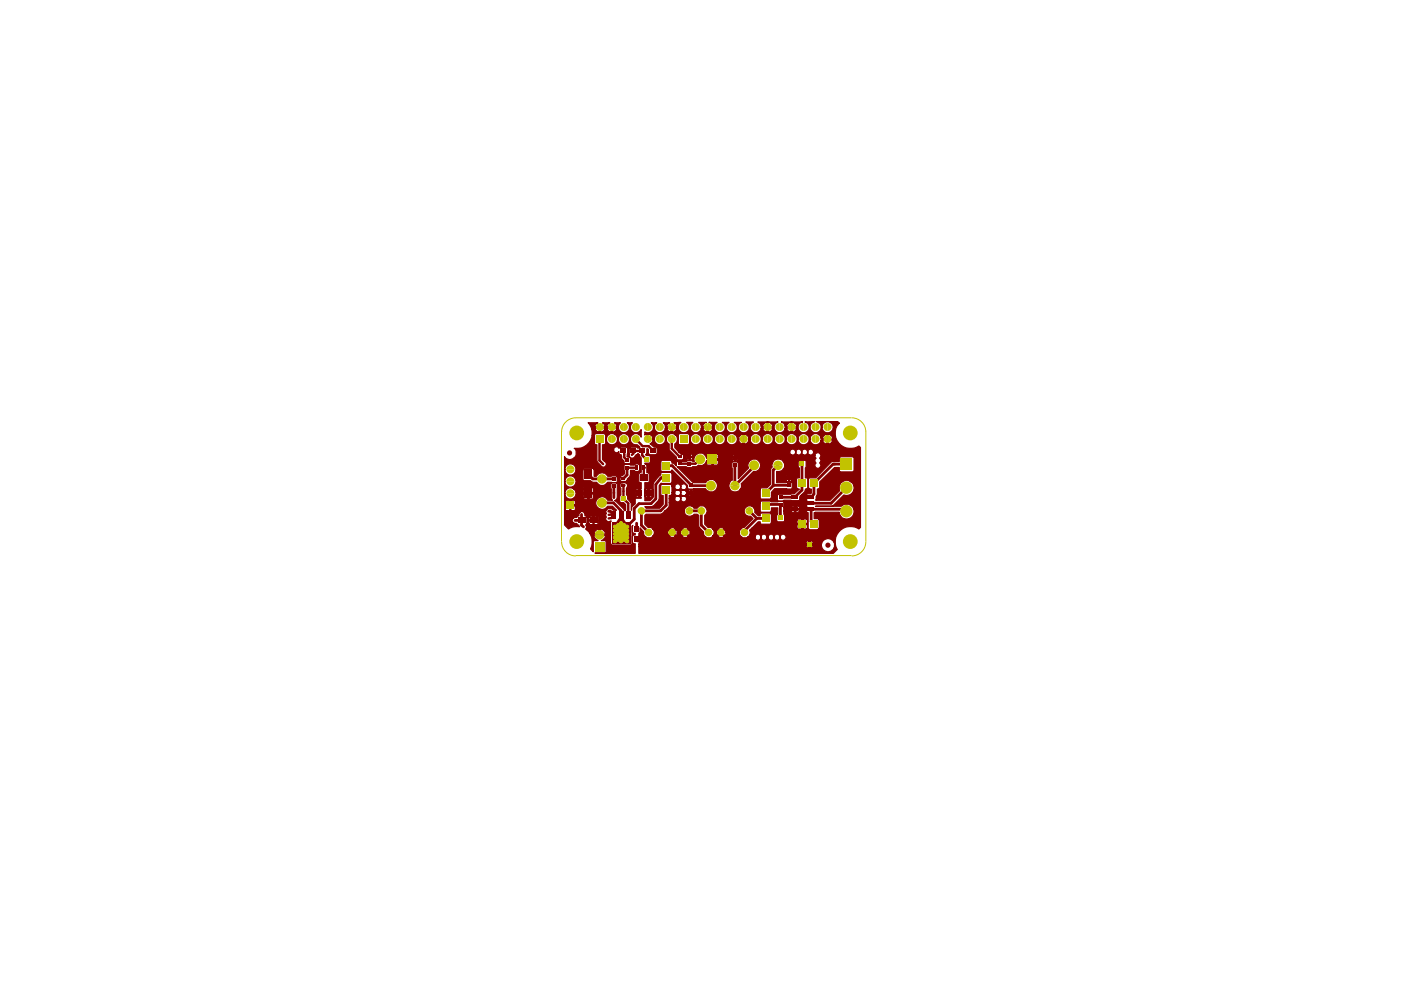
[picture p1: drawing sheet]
<svg xmlns="http://www.w3.org/2000/svg" width="297mm" height="210mm" viewBox="0 0 297 210" stroke-linecap="round" stroke-linejoin="round" font-family="sans-serif">
<path d="M119.1 91.5v23.3M122 88.6h58.5M122.1 88.6a3 3 0 0 0-3 3M180.6 88.6a3 3 0 0 1 3 3M183.6 91.5v23.3M119.1 114.9a3 3 0 0 0 3 3M122 117.8h58.5M183.6 114.9a3 3 0 0 1-3 3" fill="none" stroke="#c2c200" stroke-width=".21"/>
<path d="M134.5 110.1l-2.8 2.8M134.9 114.3l.2 .4M135 110.9l-.1 1.2" fill="none" stroke="#840000" stroke-width=".59"/>
<path d="M130.2 109.2l-.6 .6-.5 .1M131.7 110.4v.5" fill="none" stroke="#840000" stroke-width=".51"/>
<path d="M124.7 89.6h2l-.5 .5v.4h2l-.1-.6-.4-.3h1.6l-.5 .5v.4h2l-.2-.6-.3-.3h1.3l-.3 .3a1.19 1.19 0 0 0 .3 1.6 1.19 1.19 0 0 0 1.6-.2 1.19 1.19 0 0 0-.2-1.7h1.1l-.3 .3a1.22 1.22 0 0 0 .5 1.7 1.22 1.22 0 0 0 1.7-.5v1.6l-.2-.3a1.2 1.2 0 0 0-2.1 .3 1.2 1.2 0 0 0 1.4 1.6l.6 .5-.4 .3-.3-.3-1.5 .1-.1 1.4a.63 .63 0 0 0 .4 .8 .63 .63 0 0 0 .8-.3l.7-.6 .3 .2 .1 .4 .3 .3v3l-.6 .2v.4v1.5l.1 .1h.5v1.4h-.3v1.7h.3v.2h-1.3v1.2l-.7 .6-.1 .8-.1-1.5v-.3l-.7-.6v-.7h1.7l.1 .3h.5v-.8h-.6v.5h-1.7l-.3-.1v-1.1h2v.5h.6v-.6l-.5-.1-.1 .2h-2l.1-.5a.83 .83 0 0 0 0-1l-.8-.1-.6 .3 .1 2.4-.2 .2v1.1l.2 .3h.6l.5 .4-.1 1.3h-.2l-.2-.4-1.8-1.7 .3-.2 .2-.4-.1-3.2-1-.1-.3 .2 .1 3.3 .3 .3h-1.1l-.1-.3a1.35 1.35 0 0 0-2 0 1.35 1.35 0 0 0 .2 2 1.35 1.35 0 0 0 1.9-.5h1.1l.8 .9h-.7l-.3-.4h-.9l-.4 .5 .2 .6-.2 .1 .2 .6-.2 .2a.72 .72 0 0 0 .4 .8 .72 .72 0 0 0 .8-.1l-.2 .1v4.7l.3 .2h4.2l.1-3.9 .2-.2-.1 1.4 .2 .3h.4v.3h-.4l-.2 .3v1.3l.2 .3h.4v2h-8.5l-.1-.1h2.2l.2-.1v-2.3l-.2-.2h-.8l.7-.6 .1-.5h-2.3v.5l.8 .6h-.8l-.2 .2v2.2l-.6-.6a3.3 3.3 0 0 0-.2-3.3l2.1 .2v-1.1h.2v1.1h1l-.1-.5-.5-.6h-.4a1.02 1.02 0 0 0-1.3 .9h-1l-.8-.9 .2-.2v-.5l-.2-.2 .2-.3h.5l.1 .2h.7v-.7h.3v.7h.6l.2-.1v-.6h-1.9v.5h-.5v-1.3h.5v.5h.8v-.7h.3v.7h.8v-.7h-1.7l-.2 .2h-.5v-.2l-.4-.1v-.4a.65 .65 0 0 0-1-.4l-.3 .2v.6l-.3 .1-.1 .2-.7 .1-.3 .3 .2 .7 .2 .2h.6l.2 .3h.2l.1 .4h-1.4l-.9 .5-.8-.9v-3.3l.3 .3h.7l.1-1h.3v.9l.8 .1 .1-1h-2l-.1 .7h-.2v-1.7h.2v.7h.9v-.8h.3v.8h.9v-.8l-2-.1-.3 .2v-1.7a1.23 1.23 0 0 0 1.9 1h2.1l.1 .2h.8v-1.1h.3v1.1h.8l.1-1.1h-2l-.1 .9h-2.1l.2-.1a1.19 1.19 0 0 0-.2-1.9h2.1v.9h.9v-1.1h.3v1.1h.9l-.1-1.1h-1.9l-.1 .2-2.3-.1a1.23 1.23 0 0 0-1.7 1.1l.1-2.5a1.16 1.16 0 0 0 1.6 1.1 1.16 1.16 0 0 0 .4-1.9 1.16 1.16 0 0 0-1.9 .4l-.2 .4v-2.6a1.23 1.23 0 0 0 1.2 1.3 1.23 1.23 0 0 0 1.3-1.2h1.4l.1 2.3h1.5l.4 .4h.9l.4 .4a1.3 1.3 0 0 0 1.9-.4h1.9l.2-.1v-1h.6v.6l.2 .3h1l.3-.2v-.3a1.8 1.8 0 0 0 .7-1.9h.8l.2 .3h.7l.2-.3-.1-1.3h-.7l-.3 .2-2-.2-.2 .2 .1 1.9-.5 .4h-.3l-.1 .3h-.6l-.1-.3-2 .1v-.2a1.31 1.31 0 0 0-2.3 .2h-.5v-1.4l-.2-.3h-2.1l-.1 .3-1.4-.1a1.23 1.23 0 0 0-1.3-1.2 1.23 1.23 0 0 0-1.2 1.2v-2.6a1.38 1.38 0 0 0 2 .2 1.38 1.38 0 0 0 0-2 3.3 3.3 0 0 0 3.8-2.8h.5v1.8l.1 .2h.5v3.5l.8 1a.63 .63 0 0 0 1 0 .63 .63 0 0 0-.2-.9l-.5-.5v-2.1h2.4v.3a.66 .66 0 0 0 1.1 .1l.1 .6 .4 .1 .1 .9 .5 .5v.5l1.3 .1 .1-1.3-.8-.3 .2-.6-.1-1.3-1.5-.1-.3 .2a.62 .62 0 0 0-.7-.2 .62 .62 0 0 0-.4 .5h-2.4v-1h.5l.2-.3v-.9h.2v.3a1.2 1.2 0 0 0 1.3 .9 1.2 1.2 0 0 0 1.1-1.2h.1v.3a1.2 1.2 0 0 0 1.9 .7 1.2 1.2 0 0 0 0-2 1.2 1.2 0 0 0-1.9 .8v.2h-.1a1.19 1.19 0 0 0-1.2-1.2 1.19 1.19 0 0 0-1.2 1.2h-.2v-.9l-.3-.3h-1.8l-.3 .4h-.5v-1.4h.6l.4 .5 .4 .2h.2v-.9h.2v.9l.6-.2 .3-.5h.5l.3 .5 .6 .2v-.9h.3v.9h.2a.88 .88 0 0 0 .7-.9h-2l-.1 .2h-.5v-.2h-2l-.1 .2h-.6z" fill="#840000"/>
<path d="M124.7 89.6h2l-.5 .5v.4h2l-.1-.6-.4-.3h1.6l-.5 .5v.4h2l-.2-.6-.3-.3h1.3l-.3 .3a1.19 1.19 0 0 0 .3 1.6 1.19 1.19 0 0 0 1.6-.2 1.19 1.19 0 0 0-.2-1.7h1.1l-.3 .3a1.22 1.22 0 0 0 .5 1.7 1.22 1.22 0 0 0 1.7-.5v1.6l-.2-.3a1.2 1.2 0 0 0-2.1 .3 1.2 1.2 0 0 0 1.4 1.6l.6 .5-.4 .3-.3-.3-1.5 .1-.1 1.4a.63 .63 0 0 0 .4 .8 .63 .63 0 0 0 .8-.3l.7-.6 .3 .2 .1 .4 .3 .3v3l-.5 .1-.1 .5v1.5l.1 .1h.5v1.4h-.3v1.7h.3v.2h-1.3v1.2l-.7 .6-.1 .8-.1-1.5v-.3l-.7-.6v-.7h1.7l.1 .3h.5v-.8h-.6v.5h-1.7l-.3-.1v-1.1h2v.5h.6v-.6l-.5-.1-.1 .2h-2l.1-.5a.83 .83 0 0 0 0-1l-.8-.1-.6 .3 .1 2.4-.2 .2v1.1l.2 .3h.6l.5 .4-.1 1.3h-.2l-.2-.4-1.8-1.7 .3-.2 .2-.4-.1-3.2-1-.1-.3 .2 .1 3.3 .3 .3h-1.1l-.1-.3a1.35 1.35 0 0 0-2 0 1.35 1.35 0 0 0 .2 2 1.35 1.35 0 0 0 1.9-.5h1.1l.8 .9h-.7l-.3-.4h-.9l-.4 .5 .2 .6-.2 .1 .2 .6-.2 .2a.72 .72 0 0 0 .4 .8 .72 .72 0 0 0 .8-.1l-.2 .1v4.7l.3 .2h4.2l.1-3.9 .2-.2-.1 1.4 .2 .3h.4v.3h-.4l-.2 .3v1.3l.2 .3h.4v2h-8.5l-.1-.1h2.2l.2-.1v-2.3l-.2-.2h-.8l.7-.6 .1-.5h-2.3v.5l.8 .6h-.8l-.2 .2v2.2l-.6-.6a3.3 3.3 0 0 0-.2-3.3l2.1 .2v-1.1h.2v1.1h1l-.1-.5-.5-.6h-.4a1.02 1.02 0 0 0-1.3 .9h-1l-.8-.9 .2-.2v-.5l-.2-.2 .2-.3h.5l.1 .2h.7v-.7h.3v.7h.6l.2-.1v-.6h-1.9v.5h-.5v-1.3h.5v.5h.8v-.7h.3v.7h.8v-.7h-1.7l-.2 .2h-.5v-.2l-.4-.1v-.4a.65 .65 0 0 0-1-.4l-.3 .2v.6l-.3 .1-.1 .2-.7 .1-.3 .3 .1 .6 .3 .3h.6l.2 .3h.2l.1 .4h-1.4l-.9 .5-.8-.9v-3.3l.3 .3h.7l.1-1h.3v.9l.8 .1 .1-1h-2l-.1 .7h-.2v-1.7h.2v.7h.9v-.8h.3v.8h.9v-.8l-2-.1-.3 .2v-1.7a1.23 1.23 0 0 0 1.9 1h2.1l.1 .2h.8v-1.1h.3v1.1h.8l.1-1.1h-2l-.1 .9h-2.1l.2-.1a1.19 1.19 0 0 0-.2-1.9h2.1v.9h.9v-1.1h.3v1.1h.9l-.1-1.1h-1.9l-.1 .2-2.3-.1a1.23 1.23 0 0 0-1.7 1.1l.1-2.5a1.16 1.16 0 0 0 1.6 1.1 1.16 1.16 0 0 0 .4-1.9 1.16 1.16 0 0 0-1.9 .4l-.2 .4v-2.6a1.23 1.23 0 0 0 1.2 1.3 1.23 1.23 0 0 0 1.3-1.2h1.4l.1 2.3h1.5l.4 .4h.9l.4 .4a1.3 1.3 0 0 0 1.9-.4h1.9l.2-.1v-1h.6v.6l.2 .3h1l.3-.2v-.3a1.8 1.8 0 0 0 .7-1.9h.8l.2 .3h.7l.2-.3-.1-1.3h-.7l-.3 .2-2-.2-.2 .2 .1 1.9-.5 .4h-.3l-.1 .3h-.6l-.1-.3-2 .1v-.2a1.31 1.31 0 0 0-2.3 .2h-.5v-1.4l-.2-.3h-2.1l-.1 .3-1.4-.1a1.23 1.23 0 0 0-1.3-1.2 1.23 1.23 0 0 0-1.2 1.2v-2.6a1.38 1.38 0 0 0 2 .2 1.38 1.38 0 0 0 0-2 3.3 3.3 0 0 0 3.8-2.8h.5v1.8l.1 .2h.5v3.5l.8 1a.63 .63 0 0 0 1 0 .63 .63 0 0 0-.2-.9l-.5-.5v-2.1h2.4v.3a.66 .66 0 0 0 1.1 .1l.1 .6 .4 .1 .1 .9 .5 .5v.5l1.3 .1 .1-1.3-.8-.3 .2-.6-.1-1.3-1.5-.1-.3 .2a.62 .62 0 0 0-.7-.2 .62 .62 0 0 0-.4 .5h-2.4v-1h.5l.2-.3v-.9h.2v.3a1.2 1.2 0 0 0 1.3 .9 1.2 1.2 0 0 0 1.1-1.2h.1v.3a1.2 1.2 0 0 0 1.9 .7 1.2 1.2 0 0 0 0-2 1.2 1.2 0 0 0-1.9 .8v.2h-.1a1.19 1.19 0 0 0-1.2-1.2 1.19 1.19 0 0 0-1.2 1.2h-.2v-.9l-.3-.3h-1.8l-.3 .4h-.5v-1.4h.6l.4 .5 .4 .2h.2v-.9h.2v.9l.6-.2 .3-.5h.5l.3 .5 .6 .2v-.9h.3v.9h.2a.88 .88 0 0 0 .7-.9h-2l-.1 .2h-.5v-.2h-2l-.1 .2h-.6z" fill="none" stroke="#840000" stroke-width=".25"/>
<path d="M121.9 110.3h1.4M123.3 109.1v2.3l.4 .3M123.3 110.1l-.3 .3M127.6 106.6h2.5l1.6 1.7v.9M129.1 108.4h.3l.8 .8" fill="none" stroke="#840000" stroke-width=".59"/>
<path d="M129.1 109.2l.9-.1 .2 .1M133.2 106.7v2.5" fill="none" stroke="#840000" stroke-width=".51"/>
<circle cx="123.3" cy="110.1" r=".3" fill="#840000"/>
<path d="M124.7 100.5l1 1h4.5M130.2 103.1v1.4M135.1 114.7h1.1M138 106.8h-2.5l-1 1v2.3M140.1 108.3h-4.1v3.1l1.5 1.5" fill="none" stroke="#840000" stroke-width=".59"/>
<circle cx="124.7" cy="100.5" r=".25" fill="#840000"/>
<path d="M132.9 99.1l2.1 .1M124.7 100.5v.1M132.2 102.9v2.9l1 .9" fill="none" stroke="#840000" stroke-width=".51"/>
<path d="M132.9 99.1v1.6l-.7 .8M130.2 104.5v1M132.4 102.9l-.2 .1" fill="none" stroke="#840000" stroke-width=".59"/>
<circle cx="150.7" cy="103" r=".21" fill="#840000"/>
<path d="M155.8 98.6v4.4l4.1-4.1M146.2 108.3h2.5v3.1l1.5 1.5M146.4 103h4.3" fill="none" stroke="#840000" stroke-width=".59"/>
<path d="M159.9 98.7v.2" fill="none" stroke="#840000" stroke-width=".42"/>
<path d="M148.4 97.4l-1 .9h-1.2" fill="none" stroke="#840000" stroke-width=".51"/>
<path d="M138.1 89.6h1.2l-.2 .1a1.18 1.18 0 0 0 .2 1.9 1.18 1.18 0 0 0 1.7-.7h.4l.3 .5 .6 .2v-.9h.3v.9a.85 .85 0 0 0 .9-.9h-2l-.1 .2h-.4v-.8l-.4-.5h1.4l-.5 .5v.4h2l-.2-.6-.4-.3h1.4a1.17 1.17 0 0 0-.1 1.8 1.17 1.17 0 0 0 1.8-.1 1.17 1.17 0 0 0-.4-1.7h1.3a1.17 1.17 0 0 0-.1 2 1.17 1.17 0 0 0 1.9-.7h.3l.3 .5 .6 .2v-.9h.3v.9a.85 .85 0 0 0 .9-.9h-2l-.1 .2h-.3v-.8l-.6-.5h1.7l-.7 .5v.4h2l-.2-.6-.6-.3h1.7a1.16 1.16 0 0 0-.2 1.8 1.16 1.16 0 0 0 1.8-.1 1.16 1.16 0 0 0-.5-1.7h1.5h-.1a1.16 1.16 0 0 0-.2 1.8 1.16 1.16 0 0 0 1.8-.1 1.16 1.16 0 0 0-.4-1.7h1.5l-.3 .1a1.19 1.19 0 0 0 .1 1.8 1.19 1.19 0 0 0 1.7-.3 1.19 1.19 0 0 0-.6-1.7h1.6l-.1 .1a1.17 1.17 0 0 0-.1 2 1.17 1.17 0 0 0 1.9-.7h.3l.3 .5 .6 .2v-.9h.3v.9a.85 .85 0 0 0 .9-.9h-2l-.1 .2h-.3v-.6h.3l.1 .2h.8v-.9h.3v.9h.9l-.2-.6a1.22 1.22 0 0 0-1.4-.3l-.5 .7h-.3l-.3-.6-.4-.2h4.1a1.2 1.2 0 0 0-.3 2 1.2 1.2 0 0 0 1.9-.6h.4l.3 .5 .6 .2v-.9h.3v.9a.85 .85 0 0 0 .9-.9h-2l-.1 .2h-.4v-.6h.4l.1 .2h.8v-.9h.3v.9h.9l-.2-.6a1.22 1.22 0 0 0-1.4-.3l-.5 .7h-.4l-.2-.6-.5-.2h4.5a1.16 1.16 0 0 0-.7 1.8 1.16 1.16 0 0 0 1.9 0 1.16 1.16 0 0 0-.7-1.8l2-.1a1.21 1.21 0 0 0-1 1.3 1.21 1.21 0 0 0 1.3 1.1 1.21 1.21 0 0 0 1.1-1.2h.2v.2a1.2 1.2 0 0 0 1.9 .8 1.2 1.2 0 0 0 0-2 1.2 1.2 0 0 0-1.9 .7v.3h-.2l-.3-.9-.7-.3h4.5l.3 .3v.1a3.2 3.2 0 0 0 0 4.2 3.2 3.2 0 0 0 4.2 .6l.3 .3v16.9l-.3 .4-.3-.2a3.2 3.2 0 0 0-3.8 .6 3.2 3.2 0 0 0-.5 3.9l-.8 .8h-41.3v-1.4h35.4l.2 .2h.4l.1-.6h.3v.6h.6l-.1-.6h-1.4l-.1 .4h-35.4v-.4h38.7v.2a1.43 1.43 0 0 0 2.2 1.1 1.43 1.43 0 0 0 0-2.4 1.43 1.43 0 0 0-2.2 1.1h-38.7v-.4l.2-.1h35.2l.1 .3h.6v-.5h.3v.5l.6-.1-.1-.5h-1.3l-.2 .3h-35.2v-.5h-.2v-.2l.2-.1-.2-1.1 .3-.2v-1l.8 .9v.5a1.16 1.16 0 0 0 1.9 .4h3.6l.3 .2h.6l.3-.2h1.5l.3 .2h.8l.1-.2-.6-.6-.6 .6h-1.5l-.6-.6-.6 .6h-3.6l.3-.7h2.8l.1 .4 .2 .1 .6-.6h.3l.6 .6 .3-.2v-.3h.7v.4l.2 .1 .6-.6h.3l.6 .6 .3-.2v-.6l-.3-.4-.6 .6h-.3l-.6-.6-.2 .7h-.7l-.1-.6-.2-.1-.6 .6h-.3l-.6-.6-.3 .7h-2.8l-.3-.8h3.6l.6 .6 .6-.6h1.5l.6 .6 .6-.6-.3-.3h-.6l-.3 .3h-1.5l-.3-.3h-.6l-.3 .3h-3.6l-.2-.3-.8-.1-.7-.7v-1.8l.3-.3h3.1l.8-.6h4.2v.2a1.16 1.16 0 0 0 .9 .8 1.16 1.16 0 0 0 1.1-.4h.7l.3 .3v2.4l1.1 1.1a1.14 1.14 0 0 0 .6 1.1 1.14 1.14 0 0 0 1.3-.2h1.2l.3 .2h.6l.3-.2-.6-.6-.6 .6h-1.2l.3-.7h.5l.1 .4 .1 .1 .6-.6h.4l.5 .6 .3-.2v-.5h2.9v.5l.2 .4a1.22 1.22 0 0 0 1.5 .2h1.6a.64 .64 0 0 0 .6 .6 .64 .64 0 0 0 .7-.6v.2a.65 .65 0 0 0 .7 .5 .65 .65 0 0 0 .5-.7h.3v.2a.65 .65 0 0 0 .7 .5 .65 .65 0 0 0 .5-.7 .64 .64 0 0 0 .6 .6 .64 .64 0 0 0 .7-.6v.2a.63 .63 0 0 0 .9 .3 .63 .63 0 0 0 .2-.9 .63 .63 0 0 0-1 0l-.1 .4-.1-.2a.61 .61 0 0 0-.5-.5 .61 .61 0 0 0-.6 .3l-.1 .4v-.2a.61 .61 0 0 0-.5-.5 .61 .61 0 0 0-.6 .3l-.1 .4h-.3a.65 .65 0 0 0-.5-.7 .65 .65 0 0 0-.7 .5v.2l-.1-.2a.61 .61 0 0 0-.5-.5 .61 .61 0 0 0-.6 .3l-.1 .4h-1.5a1.12 1.12 0 0 0 .3-1.5l.5-.4h9.6l.1 .2h.9v-1h.2v1l1-.1-.1-.9h-2l-.1 .8h-9.6l1.4-1.4h.4v.4l.2 .1h1.9l.3-.3v-1.7l-.3-.3h-1.9l-.2 .1v.5h-.4l-.8-.8a1.12 1.12 0 0 0-1-1.3 1.12 1.12 0 0 0-1.2 1.1 1.12 1.12 0 0 0 1.4 1.1l.5 .5-1.9 1.8-.4 .1-.5 .5-.1 .4h-2.9l-.1-.4-.2-.1-.5 .6h-.4l-.6-.6-.2 .7h-.5l-.3-.8h1.2l.6 .6 .6-.6-.3-.3h-.6l-.3 .3h-1.2l-.2-.3-.8-.1-.7-.7v-1.8a1.12 1.12 0 0 0 .5-1.1 1.12 1.12 0 0 0-.8-.9h-.7l-.6 .5h-.7a1.1 1.1 0 0 0-1.2-.5 1.1 1.1 0 0 0-.8 1.1h-4.2l1-1v-.8h19.3v1.8l.2 .2h1.9l.3-.3v-.6h1.3v1.3l-.2 .3v1.1l.1 .2h1.4l.1-.3h2.7l.1 .7h.9v-.9h.2v.9l1-.1-.1-.9h-2l-.1 .3h-2.7l-.1-1.9h1.4l.2 .2h.6l.1-.5h.2v.5h.7l.1-.5h-1.8l-.1 .3h-1.4v-.8h1.4l.1 .2h.8v-.4h.2v.4h.8v-.3l-.2-.2h-1.4l-.3 .3h-1.4l-.1-1.3-2.6 .1-.2-.2h-1.9l-.2 .4h-19.3v-.9h1.2a.64 .64 0 0 0 .6 .7 .64 .64 0 0 0 .6-.6v.2a.63 .63 0 0 0 1 .3 .63 .63 0 0 0 .1-1 .63 .63 0 0 0-1 .1l-.1 .3v-.1a.61 .61 0 0 0-.5-.5 .61 .61 0 0 0-.6 .3l-.1 .3h-1.2v-.6h.3l.3-.6h.6v.2a.65 .65 0 0 0 .7 .5 .65 .65 0 0 0 .5-.7 .61 .61 0 0 0 .4 .6 .61 .61 0 0 0 .7-.2h.5v.2h.4l.1-.5h.2v.5h.4v-.5h-1.1v.3h-.5l.2-.4-.2-.4h.5v.3h.5v-.5h.2v.5h.4v-.5h-1.1v.2h-.5a.62 .62 0 0 0-.6-.2 .62 .62 0 0 0-.5 .6 .65 .65 0 0 0-.5-.7 .65 .65 0 0 0-.7 .5v.2h-.6v-1.3h.6a.64 .64 0 0 0 .6 .7 .64 .64 0 0 0 .6-.6v.1a.63 .63 0 0 0 1 .4 .63 .63 0 0 0 .1-1 .63 .63 0 0 0-1 0l-.1 .4v-.2a.61 .61 0 0 0-.5-.4 .61 .61 0 0 0-.6 .2l-.1 .4h-.6l-.3-.5h-1.9l-.2 .1v2.1l.2 .2h.3v1.8l-.8 .9h-2.8l-.3-.4h1.5l.4-.1 1-1.1 .2-.4v-2.9l.4-.5 2 .1 .3-.3v-1.7l-.3-.4h-1.9l-.2 .2v.4l-.5 .4-1.1 1.3v3.1l-.7 .7h-1.1v-1.1l.2 .3h.5v-.8h.2l.1 .8h.5l.2-.2-.1-.6h-1.5l-.1 .5v-1.2v.5h.7v-.6h.2v.6h.8l-.1-.7h-1.5l-.1 .2v-1.6h.9v-.1v-1.9l-.5-.1v-1.6l-.4-.2v-.2h1l.2-.3h2.2v1.9l.2 .2h1.9l.3-.4 3.3 3.3v.7h3.8a1.34 1.34 0 0 0 1.5 .7 1.34 1.34 0 0 0 1-1.3h2.4l.2 .5a1.27 1.27 0 0 0 1 .9 1.27 1.27 0 0 0 1.3-.6h4.2v1.8l.2 .2h1.9l.3-.3v-.4h1.2v1.1h.2h1.1l.1-.1 3.2 .1 .2-.2v-.7l.2-.2h1.2v3.4l.3 .2v3.5l.4 .1h1.7l.3-.3v-1.7l-.2-.3h-.9v-1.3l5.3-.1a1.59 1.59 0 0 0 2.2 1.3 1.59 1.59 0 0 0 .8-2.3 1.59 1.59 0 0 0-2.5-.3h-5.4h3.6l2.3-2.3h.1a1.59 1.59 0 0 0 1.8-.7 1.59 1.59 0 0 0-.1-1.9 1.6 1.6 0 0 0-2-.3 1.6 1.6 0 0 0-.7 1.9l-2 2.1h-3v-.8l.3-.4v-1.2l.5-.3v-1.2l3.1-3.1h1v.8l.3 .2 2.8-.1 .1-2.9-.3-.3h-2.6l-.3 .2v.9h-1.6l-3.3 3.4h-1.4l-.2 .2v1.9l.6 .3v.8l-.1 .2h-.7l-.2 .4h-1.2l.9-.9 .1-.5 .5-.3v-1.9l-.2-.2h-.3v-2.1l.1-.2v-1.2l-.1-.2h-1.4l-.2 .3v1.1l.3 .2v2.1h-.4l-.2 .2v1.9l.6 .3-1.1 1-3.4 .1-.2 .3h-1.2v-.7l.6-.8 3.6 .1 .2-.2-.1-1.2h-3.2v-.5h2l.1 .3h.3l.1-.5h.2v.5l.5-.1v-.4h-1.1l-.1 .2h-2v-.7h2v.2h.5v-.4h.2v.4h.5l-.1-.5h-.9l-.2 .3h-2v-1.1h.5a1.35 1.35 0 0 0 1.1-1.6 1.35 1.35 0 0 0-1.6-1.1 1.35 1.35 0 0 0-1 1.7l-.3 .5v3.2l-.8 .7h-1.2l-.2 .4h-4.2l.2-.5-.1-.7 2.6-2.6a1.33 1.33 0 0 0 1.6-1.4 1.33 1.33 0 0 0-1.7-1.2 1.33 1.33 0 0 0-.9 1.8l-2.2 2.3v-3.4l-.1-.2h-1.1l-.1 .2 .1 3.7h-.2l-.4 .5-.2 .7h-2.4a1.36 1.36 0 0 0-1-1.3 1.36 1.36 0 0 0-1.5 .6h-2.7l-3.3-3.3 3.1 .1 .2-.1h.8l.4-.4 .8 .1 .6-.4 .3-.7 .1 1 1-.1v-1h.3v1.1h.9l.2-.2-.1-.9h3.1v.3h.4l.1-.5h.2v.5l.4-.1v-.4h-1.1v.2h-4.4v-1.3h.3v1.1h1l.1-.5h3v.2h.5v-.4h.2v.4h.4v-.4h16.4l.2 .6-.2 .2v.5l.2 .3-.2 .2 .2 .7a.66 .66 0 0 0 .9-.1 .66 .66 0 0 0-.1-.9 .64 .64 0 0 0 0-1l.3-.5a.65 .65 0 0 0-.6-.6 .65 .65 0 0 0-.7 .4v.2l-17.4-.1-.1 .3h-3v-.5l-.2-.1h-2.2l-.1 1v-.2a1.34 1.34 0 0 0-1.7-.8 1.34 1.34 0 0 0-.9 1.7h-.3l-.1-.2-3.2 .2-.2 .1v.8l-.5-.5-.4-.1-.3-.6h-1.9l-.2 .3h-2.2v-1.1l-.2-.2h-.6l-.2-.2 .2-.2v-1.1l.4 .2v.9l.2 .2h1.5l.1-.2v-1.3l-.6-.1-.9-.7 .1-.1a.84 .84 0 0 0 .5-.9h.3v.3a1.2 1.2 0 0 0 1.3 .9 1.2 1.2 0 0 0 1.1-1.2h.2l.2 .7 .4 .3v1.3l1.5 1.5v.4l.3 .2h1l.2-.2h.7l.1 .2h.3l.1-.5h.3v.5h.3l.2-.2-.1-.3h-1.2v.3h-.7v-.8h.7v.3h.5v-.5h.3v.5h.5v-.3l-.3-.3h-.8l-.2 .3h-.7l-.1-.2h-.4l-.5-.5h23.5a.64 .64 0 0 0 .6 .7 .64 .64 0 0 0 .7-.6v.2a.65 .65 0 0 0 .8 .4 .65 .65 0 0 0 .5-.7 .64 .64 0 0 0 .6 .7 .64 .64 0 0 0 .7-.6v.2a.63 .63 0 0 0 .9 .3 .63 .63 0 0 0 .1-1 .63 .63 0 0 0-1 .1v.3l-.1-.1a.61 .61 0 0 0-.5-.5 .61 .61 0 0 0-.6 .3l-.1 .3-.1-.1a.61 .61 0 0 0-.5-.5 .61 .61 0 0 0-.6 .3l-.1 .3-.1-.1a.61 .61 0 0 0-.5-.5 .61 .61 0 0 0-.6 .3l-.1 .3h-23.5l-.8-.9v-.8a1.12 1.12 0 0 0 .1-1.8h.6l.1 2h2.1l.2-.3v-.9h.2v.3a1.2 1.2 0 0 0 1.3 .9 1.2 1.2 0 0 0 1-1.2h.2v.3a1.2 1.2 0 0 0 1.3 .9 1.2 1.2 0 0 0 1.1-1.2h.1v.3a1.2 1.2 0 0 0 1.3 .9 1.2 1.2 0 0 0 1.1-1.2h.2v.3a1.2 1.2 0 0 0 1.3 .9 1.2 1.2 0 0 0 1.1-1.3h.2v.3a1.05 1.05 0 0 0 .9 .8v-2h.3v2h.3a.91 .91 0 0 0 .6-1h.4v.3a1.2 1.2 0 0 0 1.3 .9 1.2 1.2 0 0 0 1-1.2h.2v.3a1.2 1.2 0 0 0 1.3 .9 1.2 1.2 0 0 0 1.1-1.2h.1v.3a1.2 1.2 0 0 0 1.3 .9 1.2 1.2 0 0 0 1.1-1.2h.2v.3a1.2 1.2 0 0 0 1.3 .9 1.2 1.2 0 0 0 1.1-1.2h.1v.3a1.2 1.2 0 0 0 1.3 .9 1.2 1.2 0 0 0 1.1-1.2h.2v.3a1.17 1.17 0 0 0 1.1 .9 1.17 1.17 0 0 0 1.2-.8h.3l.3 .5 .6 .1v-.8h.3v.8a.85 .85 0 0 0 .9-.8h-2l-.1 .2h-.3v-.6h.3l.1 .1h.8v-.9h.3v.9h.9l-.2-.6a1.22 1.22 0 0 0-1.4-.2l-.5 .7h-.3v-.2a1.18 1.18 0 0 0-1.4-.8 1.18 1.18 0 0 0-.9 1.2h-.2l-.1-.2a1.15 1.15 0 0 0-1.2-1 1.15 1.15 0 0 0-1.1 1.2h-.1l-.1-.2a1.15 1.15 0 0 0-1.3-1 1.15 1.15 0 0 0-1 1.2h-.2l-.1-.2a1.15 1.15 0 0 0-1.2-1 1.15 1.15 0 0 0-1.1 1.2h-.1l-.1-.2a1.15 1.15 0 0 0-1.3-1 1.15 1.15 0 0 0-1 1.2h-.2v-.2a1.15 1.15 0 0 0-1.3-1 1.15 1.15 0 0 0-1 1.2h-.4l-.1-.7a1.22 1.22 0 0 0-1.5-.2l-.4 .4v.4h-.3a1.19 1.19 0 0 0-1.3-1.1 1.19 1.19 0 0 0-1.1 1.2h-.2l-.1-.2a1.15 1.15 0 0 0-1.2-1 1.15 1.15 0 0 0-1.1 1.2h-.1l-.1-.2a1.15 1.15 0 0 0-1.3-1 1.15 1.15 0 0 0-1 1.2h-.2v-.2a1.15 1.15 0 0 0-1.3-1 1.15 1.15 0 0 0-1 1.2h-.2v-.9l-.3-.3h-1.8l-.3 .4-.7-.1a1.14 1.14 0 0 0-1.8 .9h-.2l-.1-.2a1.15 1.15 0 0 0-1.2-1 1.15 1.15 0 0 0-1.1 1.2h-.3l-.2-.7-.7-.3v1.2h-.3v-1.2l-.5 .2v-.7l.2 .1a1.18 1.18 0 0 0 1.5-.5 1.18 1.18 0 0 0-.3-1.6z" fill="#840000"/>
<path d="M138.1 89.6h1.2l-.2 .1a1.18 1.18 0 0 0 .2 1.9 1.18 1.18 0 0 0 1.7-.7h.4l.3 .5 .6 .2v-.9h.3v.9a.85 .85 0 0 0 .9-.9h-2l-.1 .2h-.4v-.8l-.4-.5h1.4l-.5 .5v.4h2l-.2-.6-.4-.3h1.4a1.17 1.17 0 0 0-.1 1.8 1.17 1.17 0 0 0 1.8-.1 1.17 1.17 0 0 0-.4-1.7h1.3a1.17 1.17 0 0 0-.1 2 1.17 1.17 0 0 0 1.9-.7h.3l.3 .5 .6 .2v-.9h.3v.9a.85 .85 0 0 0 .9-.9h-2l-.1 .2h-.3v-.8l-.6-.5h1.7l-.7 .5v.4h2l-.2-.6-.6-.3h1.7a1.16 1.16 0 0 0-.2 1.8 1.16 1.16 0 0 0 1.8-.1 1.16 1.16 0 0 0-.5-1.7h1.5h-.1a1.16 1.16 0 0 0-.2 1.8 1.16 1.16 0 0 0 1.8-.1 1.16 1.16 0 0 0-.4-1.7h1.5l-.3 .1a1.19 1.19 0 0 0 .1 1.8 1.19 1.19 0 0 0 1.7-.3 1.19 1.19 0 0 0-.6-1.7h1.6l-.1 .1a1.17 1.17 0 0 0-.1 2 1.17 1.17 0 0 0 1.9-.7h.3l.3 .5 .6 .2v-.9h.3v.9a.85 .85 0 0 0 .9-.9h-2l-.1 .2h-.3v-.6h.3l.1 .2h.8v-.9h.3v.9h.9l-.2-.6a1.22 1.22 0 0 0-1.4-.3l-.5 .7h-.3l-.3-.6-.4-.2h4.1a1.2 1.2 0 0 0-.3 2 1.2 1.2 0 0 0 1.9-.6h.4l.3 .5 .6 .2v-.9h.3v.9a.85 .85 0 0 0 .9-.9h-2l-.1 .2h-.4v-.6h.4l.1 .2h.8v-.9h.3v.9h.9l-.2-.6a1.22 1.22 0 0 0-1.4-.3l-.5 .7h-.4l-.2-.6-.5-.2h4.5a1.16 1.16 0 0 0-.7 1.8 1.16 1.16 0 0 0 1.9 0 1.16 1.16 0 0 0-.7-1.8l2-.1a1.21 1.21 0 0 0-1 1.3 1.21 1.21 0 0 0 1.3 1.1 1.21 1.21 0 0 0 1.1-1.2h.2v.2a1.2 1.2 0 0 0 1.9 .8 1.2 1.2 0 0 0 0-2 1.2 1.2 0 0 0-1.9 .7v.3h-.2l-.3-.9-.7-.3h4.5l.3 .3v.1a3.2 3.2 0 0 0 0 4.2 3.2 3.2 0 0 0 4.2 .6l.3 .3v16.9l-.3 .4-.3-.2a3.2 3.2 0 0 0-3.8 .6 3.2 3.2 0 0 0-.5 3.9l-.8 .8h-41.3v-1.4h35.4l.2 .2h.4l.1-.6h.3v.6h.6l-.1-.6h-1.4l-.1 .4h-35.4v-.4h38.7v.2a1.43 1.43 0 0 0 2.2 1.1 1.43 1.43 0 0 0 0-2.4 1.43 1.43 0 0 0-2.2 1.1h-38.7v-.4l.2-.1h35.2l.1 .3h.6v-.5h.3v.5l.6-.1-.1-.5h-1.3l-.2 .3h-35.2v-.5h-.2v-.2l.2-.1-.2-1.1 .3-.2v-1l.8 .9v.5a1.16 1.16 0 0 0 1.9 .4h3.6l.3 .2h.6l.3-.2h1.5l.3 .2h.8l.1-.2-.6-.6-.6 .6h-1.5l-.6-.6-.6 .6h-3.6l.3-.7h2.8l.1 .4 .2 .1 .6-.6h.3l.6 .6 .3-.2v-.3h.7v.4l.2 .1 .6-.6h.3l.6 .6 .3-.2v-.6l-.3-.4-.6 .6h-.3l-.6-.6-.2 .7h-.7l-.1-.6-.2-.1-.6 .6h-.3l-.6-.6-.3 .7h-2.8l-.3-.8h3.6l.6 .6 .6-.6h1.5l.6 .6 .6-.6-.3-.3h-.6l-.3 .3h-1.5l-.3-.3h-.6l-.3 .3h-3.6l-.2-.3-.8-.1-.7-.7v-1.8l.3-.3h3.1l.8-.6h4.2v.2a1.16 1.16 0 0 0 .9 .8 1.16 1.16 0 0 0 1.1-.4h.7l.3 .3v2.4l1.1 1.1a1.14 1.14 0 0 0 .6 1.1 1.14 1.14 0 0 0 1.3-.2h1.2l.3 .2h.6l.3-.2-.6-.6-.6 .6h-1.2l.3-.7h.5l.1 .4 .1 .1 .6-.6h.4l.5 .6 .3-.2v-.5h2.9v.5l.2 .4a1.22 1.22 0 0 0 1.5 .2h1.6a.64 .64 0 0 0 .6 .6 .64 .64 0 0 0 .7-.6v.2a.65 .65 0 0 0 .7 .5 .65 .65 0 0 0 .5-.7h.3v.2a.65 .65 0 0 0 .7 .5 .65 .65 0 0 0 .5-.7 .64 .64 0 0 0 .6 .6 .64 .64 0 0 0 .7-.6v.2a.63 .63 0 0 0 .9 .3 .63 .63 0 0 0 .2-.9 .63 .63 0 0 0-1 0l-.1 .4-.1-.2a.61 .61 0 0 0-.5-.5 .61 .61 0 0 0-.6 .3l-.1 .4v-.2a.61 .61 0 0 0-.5-.5 .61 .61 0 0 0-.6 .3l-.1 .4h-.3a.65 .65 0 0 0-.5-.7 .65 .65 0 0 0-.7 .5v.2l-.1-.2a.61 .61 0 0 0-.5-.5 .61 .61 0 0 0-.6 .3l-.1 .4h-1.5a1.12 1.12 0 0 0 .3-1.5l.5-.4h9.6l.1 .2h.9v-1h.2v1l1-.1-.1-.9h-2l-.1 .8h-9.6l1.4-1.4h.4v.4l.2 .1h1.9l.3-.3v-1.7l-.3-.3h-1.9l-.2 .1v.5h-.4l-.8-.8a1.12 1.12 0 0 0-1-1.3 1.12 1.12 0 0 0-1.2 1.1 1.12 1.12 0 0 0 1.4 1.1l.5 .5-1.9 1.8-.4 .1-.5 .5-.1 .4h-2.9l-.1-.4-.2-.1-.5 .6h-.4l-.6-.6-.2 .7h-.5l-.3-.8h1.2l.6 .6 .6-.6-.3-.3h-.6l-.3 .3h-1.2l-.2-.3-.8-.1-.7-.7v-1.8a1.12 1.12 0 0 0 .5-1.1 1.12 1.12 0 0 0-.8-.9h-.7l-.6 .5h-.7a1.1 1.1 0 0 0-1.2-.5 1.1 1.1 0 0 0-.8 1.1h-4.2l1-1v-.8h19.3v1.8l.2 .2h1.9l.3-.3v-.6h1.3v1.3l-.2 .3v1.1l.1 .2h1.4l.1-.3h2.7l.1 .7h.9v-.9h.2v.9l1-.1-.1-.9h-2l-.1 .3h-2.7l-.1-1.9h1.4l.2 .2h.6l.1-.5h.2v.5h.7l.1-.5h-1.8l-.1 .3h-1.4v-.8h1.4l.1 .2h.8v-.4h.2v.4h.8v-.3l-.2-.2h-1.4l-.3 .3h-1.4l-.1-1.3-2.6 .1-.2-.2h-1.9l-.2 .4h-19.3v-.9h1.2a.64 .64 0 0 0 .6 .7 .64 .64 0 0 0 .6-.6v.2a.63 .63 0 0 0 1 .3 .63 .63 0 0 0 .1-1 .63 .63 0 0 0-1 .1l-.1 .3v-.1a.61 .61 0 0 0-.5-.5 .61 .61 0 0 0-.6 .3l-.1 .3h-1.2v-.6h.3l.2-.2 .1-.4h.6v.2a.65 .65 0 0 0 .7 .5 .65 .65 0 0 0 .5-.7 .61 .61 0 0 0 .4 .6 .61 .61 0 0 0 .7-.2h.5v.2h.4l.1-.5h.2v.5h.4v-.5h-1.1v.3h-.5l.2-.4-.2-.4h.5v.3h.5v-.5h.2v.5h.4v-.5h-1.1v.2h-.5a.62 .62 0 0 0-.6-.2 .62 .62 0 0 0-.5 .6 .65 .65 0 0 0-.5-.7 .65 .65 0 0 0-.7 .5v.2h-.6v-1.3h.6a.64 .64 0 0 0 .6 .7 .64 .64 0 0 0 .6-.6v.1a.63 .63 0 0 0 1 .4 .63 .63 0 0 0 .1-1 .63 .63 0 0 0-1 0l-.1 .4v-.2a.61 .61 0 0 0-.5-.4 .61 .61 0 0 0-.6 .2l-.1 .4h-.6l-.3-.5h-1.9l-.2 .1v2.1l.2 .2h.3v1.8l-.8 .9h-2.8l-.3-.4h1.5l.4-.1 1-1.1 .2-.4v-2.9l.4-.5 2 .1 .3-.3v-1.7l-.3-.4h-1.9l-.2 .2v.4l-.5 .4-1.1 1.3v3.1l-.7 .7h-1.1v-1.1l.2 .3h.5v-.8h.2l.1 .8h.5l.2-.2-.1-.6h-1.5l-.1 .5v-1.2v.5h.7v-.6h.2v.6h.8l-.1-.7h-1.5l-.1 .2v-1.6h.9v-.1v-1.9l-.5-.1v-1.6l-.4-.2v-.2h1l.2-.3h2.2v1.9l.2 .2h1.9l.3-.4 3.3 3.3v.7h3.8a1.34 1.34 0 0 0 1.5 .7 1.34 1.34 0 0 0 1-1.3h2.4l.2 .5a1.27 1.27 0 0 0 1 .9 1.27 1.27 0 0 0 1.3-.6h4.2v1.8l.2 .2h1.9l.3-.3v-.4h1.2v1.1h.2h1.1l.1-.1 3.2 .1 .2-.2v-.7l.2-.2h1.2v3.4l.3 .2v3.5l.4 .1h1.7l.3-.3v-1.7l-.2-.3h-.9v-1.3l5.3-.1a1.59 1.59 0 0 0 2.2 1.3 1.59 1.59 0 0 0 .8-2.3 1.59 1.59 0 0 0-2.5-.3h-5.4h3.6l2.3-2.3h.1a1.59 1.59 0 0 0 1.8-.7 1.59 1.59 0 0 0-.1-1.9 1.6 1.6 0 0 0-2-.3 1.6 1.6 0 0 0-.7 1.9l-2 2.1h-3v-.8l.3-.4v-1.2l.5-.3v-1.2l3.1-3.1h1v.8l.3 .2 2.8-.1 .1-2.9-.3-.3h-2.6l-.3 .2v.9h-1.6l-3.3 3.4h-1.4l-.2 .2v1.9l.6 .3v.8l-.1 .2h-.7l-.2 .4h-1.2l.9-.9 .1-.5 .5-.3v-1.9l-.2-.2h-.3v-2.1l.1-.2v-1.2l-.1-.2h-1.4l-.2 .3v1.1l.3 .2v2.1h-.4l-.2 .2v1.9l.6 .3-1.1 1-3.4 .1-.2 .3h-1.2v-.7l.6-.8 3.6 .1 .2-.2-.1-1.2h-3.2v-.5h2l.1 .3h.3l.1-.5h.2v.5l.5-.1v-.4h-1.1l-.1 .2h-2v-.7h2v.2h.5v-.4h.2v.4h.5l-.1-.5h-.9l-.2 .3h-2v-1.1h.5a1.35 1.35 0 0 0 1.1-1.6 1.35 1.35 0 0 0-1.6-1.1 1.35 1.35 0 0 0-1 1.7l-.3 .5v3.2l-.8 .7h-1.2l-.2 .4h-4.2l.2-.5-.1-.7 2.6-2.6a1.33 1.33 0 0 0 1.6-1.4 1.33 1.33 0 0 0-1.7-1.2 1.33 1.33 0 0 0-.9 1.8l-2.2 2.3v-3.4l-.1-.2h-1.1l-.1 .2 .1 3.7h-.2l-.4 .5-.2 .7h-2.4a1.36 1.36 0 0 0-1-1.3 1.36 1.36 0 0 0-1.5 .6h-2.7l-3.3-3.3 3.1 .1 .2-.1h.8l.4-.4 .8 .1 .6-.4 .3-.7 .1 1 1-.1v-1h.3v1.1h.9l.2-.2-.1-.9h3.1v.3h.4l.1-.5h.2v.5l.4-.1v-.4h-1.1v.2h-4.4v-1.3h.3v1.1h1l.1-.5h3v.2h.5v-.4h.2v.4h.4v-.4h16.4l.2 .6-.2 .2v.5l.2 .3-.2 .2 .2 .7a.66 .66 0 0 0 .9-.1 .66 .66 0 0 0-.1-.9 .63 .63 0 0 0 0-1l.3-.5a.65 .65 0 0 0-.6-.6 .65 .65 0 0 0-.7 .4v.2l-17.4-.1-.1 .3h-3v-.5l-.2-.1h-2.2l-.1 1v-.2a1.34 1.34 0 0 0-1.7-.8 1.34 1.34 0 0 0-.9 1.7h-.3l-.1-.2-3.2 .2-.2 .1v.8l-.5-.5-.4-.1-.3-.6h-1.9l-.2 .3h-2.2v-1.1l-.2-.2h-.6l-.2-.2 .2-.2v-1.1l.4 .2v.9l.2 .2h1.5l.1-.2v-1.3l-.6-.1-.9-.7 .1-.1a.84 .84 0 0 0 .5-.9h.3v.3a1.2 1.2 0 0 0 1.3 .9 1.2 1.2 0 0 0 1.1-1.2h.2l.2 .7 .4 .3v1.3l1.5 1.5v.4l.3 .2h1l.2-.2h.7l.1 .2h.3l.1-.5h.3v.5h.3l.2-.2-.1-.3h-1.2v.3h-.7v-.8h.7v.3h.5v-.5h.3v.5h.5v-.3l-.3-.3h-.8l-.2 .3h-.7l-.1-.2h-.4l-.5-.5h23.5a.64 .64 0 0 0 .6 .7 .64 .64 0 0 0 .7-.6v.2a.65 .65 0 0 0 .8 .4 .65 .65 0 0 0 .5-.7 .64 .64 0 0 0 .6 .7 .64 .64 0 0 0 .7-.6v.2a.63 .63 0 0 0 .9 .3 .63 .63 0 0 0 .1-1 .63 .63 0 0 0-1 .1v.3l-.1-.1a.61 .61 0 0 0-.5-.5 .61 .61 0 0 0-.6 .3l-.1 .3-.1-.1a.61 .61 0 0 0-.5-.5 .61 .61 0 0 0-.6 .3l-.1 .3-.1-.1a.61 .61 0 0 0-.5-.5 .61 .61 0 0 0-.6 .3l-.1 .3h-23.5l-.8-.9v-.8a1.12 1.12 0 0 0 .1-1.8h.6l.1 2h2.1l.2-.3v-.9h.2v.3a1.2 1.2 0 0 0 1.3 .9 1.2 1.2 0 0 0 1-1.2h.2v.3a1.2 1.2 0 0 0 1.3 .9 1.2 1.2 0 0 0 1.1-1.2h.1v.3a1.2 1.2 0 0 0 1.3 .9 1.2 1.2 0 0 0 1.1-1.2h.2v.3a1.2 1.2 0 0 0 1.3 .9 1.2 1.2 0 0 0 1.1-1.3h.2v.3a1.05 1.05 0 0 0 .9 .8v-2h.3v2h.3a.91 .91 0 0 0 .6-1h.4v.3a1.2 1.2 0 0 0 1.3 .9 1.2 1.2 0 0 0 1-1.2h.2v.3a1.2 1.2 0 0 0 1.3 .9 1.2 1.2 0 0 0 1.1-1.2h.1v.3a1.2 1.2 0 0 0 1.3 .9 1.2 1.2 0 0 0 1.1-1.2h.2v.3a1.2 1.2 0 0 0 1.3 .9 1.2 1.2 0 0 0 1.1-1.2h.1v.3a1.2 1.2 0 0 0 1.3 .9 1.2 1.2 0 0 0 1.1-1.2h.2v.3a1.17 1.17 0 0 0 1.1 .9 1.17 1.17 0 0 0 1.2-.8h.3l.3 .5 .6 .1v-.8h.3v.8a.85 .85 0 0 0 .9-.8h-2l-.1 .2h-.3v-.6h.3l.1 .1h.8v-.9h.3v.9h.9l-.2-.6a1.22 1.22 0 0 0-1.4-.2l-.5 .7h-.3v-.2a1.18 1.18 0 0 0-1.4-.8 1.18 1.18 0 0 0-.9 1.2h-.2l-.1-.2a1.15 1.15 0 0 0-1.2-1 1.15 1.15 0 0 0-1.1 1.2h-.1l-.1-.2a1.15 1.15 0 0 0-1.3-1 1.15 1.15 0 0 0-1 1.2h-.2l-.1-.2a1.15 1.15 0 0 0-1.2-1 1.15 1.15 0 0 0-1.1 1.2h-.1l-.1-.2a1.15 1.15 0 0 0-1.3-1 1.15 1.15 0 0 0-1 1.2h-.2v-.2a1.15 1.15 0 0 0-1.3-1 1.15 1.15 0 0 0-1 1.2h-.4l-.1-.7a1.22 1.22 0 0 0-1.5-.2l-.4 .4v.4h-.3a1.19 1.19 0 0 0-1.3-1.1 1.19 1.19 0 0 0-1.1 1.2h-.2l-.1-.2a1.15 1.15 0 0 0-1.2-1 1.15 1.15 0 0 0-1.1 1.2h-.1l-.1-.2a1.15 1.15 0 0 0-1.3-1 1.15 1.15 0 0 0-1 1.2h-.2v-.2a1.15 1.15 0 0 0-1.3-1 1.15 1.15 0 0 0-1 1.2h-.2v-.9l-.3-.3h-1.8l-.3 .4-.7-.1a1.14 1.14 0 0 0-1.8 .9h-.2l-.1-.2a1.15 1.15 0 0 0-1.2-1 1.15 1.15 0 0 0-1.1 1.2h-.3l-.2-.7-.7-.3v1.2h-.3v-1.2l-.5 .2v-.7l.2 .1a1.18 1.18 0 0 0 1.5-.5 1.18 1.18 0 0 0-.3-1.6zM146.2 98.3h.1" fill="none" stroke="#840000" stroke-width=".25"/>
<g fill="none" stroke="#840000" stroke-width=".59">
<path d="M141.2 98.7h1.3l3.9 4M165 98.7l-1.1 1v3.3l-1.6 1.6M170 98.4v5.5l-1.5 1.5h-3M179.4 98.4h-2.8l-4 4.1v2.3l-.6 .6M141.2 101.3h-1l-1.2 1.4v3.1l-1 1M141.2 103.8v3.3l-1.1 1.2M158.9 108.3l1.6 1.6M160.5 109.9l-2.7 2.6M160.5 109.9h1.8M162.7 107h2.8v2.8M163.9 102.9h3.3M179 108h-7v2.6l.5 .5"/>
<path d="M179.4 103.4l-3.2 3.3h-4.2"/>
</g>
<path d="M146.4 102.7v.3M157.8 112.5v.4M162.7 107l-.4 .4M165.5 105.4v.1M179 108l.4 .4" fill="none" stroke="#840000" stroke-width=".42"/>
<path d="M136.2 95.6v.9l.8 .9M136.2 94.6h1.3l.9 .8v.2M136.5 99.2v2M142.4 93.1v2l1.7 1.8M144.1 98.3h2.1" fill="none" stroke="#840000" stroke-width=".51"/>
<circle cx="136.5" cy="99.2" r=".25" fill="#840000"/>
<path d="M134.8 93.1l.2 .2M136 100.7l.5 .5" fill="none" stroke="#840000" stroke-width=".59"/>
<path d="M127.2 93.1l-.1 4.5 .8 .8M132.1 95.6l.3 .2v1.2l.5 .6M134.8 93.1l1.4 1.5M136.2 95.6h-1.9v.5l-.3 .4" fill="none" stroke="#840000" stroke-width=".51"/>
<g fill="#840000">
<path d="M145.7 98h.9v.7h-.9z"/>
<path d="M145.7 96.5h.9v.7h-.9z"/>
<path d="M146.1 102.6h.7v.7h-.7z"/>
<path d="M146.1 104.1h.7v.7h-.7z"/>
<path d="M155.5 96.7h.7v.8h-.7z"/>
<path d="M143.7 98.1h.8v.5h-.8z"/>
<path d="M143.7 96.6h.8v.5h-.8z"/>
<path d="M134.7 98.7h.5v.9h-.5z"/>
<path d="M136.2 98.7h.6v.9h-.6z"/>
<path d="M132.6 97.2h.8v.8h-.8z"/>
<path d="M133.7 95.1h1.2v.9h-1.2z"/>
<path d="M137.8 95.1h1.2v.9h-1.2z"/>
<path d="M135.6 95.1h1.2v.9h-1.2z"/>
<path d="M171.2 105h1.5v.8h-1.5z"/>
<path d="M171.2 106.3h1.5v.7h-1.5z"/>
<path d="M167.8 107.5h1.5v.8h-1.5z"/>
<path d="M171.2 107.5h1.5v.8h-1.5z"/>
<path d="M167.8 105h1.5v.8h-1.5z"/>
<path d="M155.5 98.2h.7v.8h-.7z"/>
<path d="M166.9 102.6h.8v.7h-.8z"/>
<path d="M166.9 101h.8v.8h-.8z"/>
<path d="M165.1 106.6h.8v.8h-.8z"/>
<path d="M165.1 105.1h.8v.8h-.8z"/>
<path d="M131.8 101.2h.8v.5h-.8z"/>
<path d="M129.8 101.1h.8v.9h-.8z"/>
<path d="M129.8 102.6h.8v.9h-.8z"/>
<path d="M123.9 99.6h1.7v1.9h-1.7z"/>
<path d="M131.5 95.1h1.2v.9h-1.2z"/>
<path d="M131.8 102.6h.8v.5h-.8z"/>
<path d="M122.5 109.7h1.6v1.2h-1.6z"/>
<path d="M125.1 109.7h1.5v1.2h-1.5z"/>
<path d="M123.9 103.6h1.7v2h-1.7z"/>
<path d="M132.7 108.5h1v1.5h-1z"/>
<path d="M132.6 98.7h.8v.8h-.8z"/>
<path d="M136.9 103.9h1.2v1.2h-1.2z"/>
<path d="M135.7 100.5h1.7v1.5h-1.7z"/>
<path d="M134.9 103.9h1.2v1.2h-1.2z"/>
<path d="M129.7 110.7h3.9v4.5h-3.9z"/>
<path d="M131.2 108.5h1v1.5h-1z"/>
<path d="M129.6 108.5h1.1v1.5h-1.1z"/>
<path d="M131.2 109.9h1l.5 .8h-2z"/>
<path d="M134.4 111.5h.9v1.2h-.9z"/>
<path d="M134.4 113.7h.9v1.2h-.9z"/>
<circle cx="175.5" cy="115.6" r=".55"/>
<circle cx="120.8" cy="96" r=".55"/>
</g>
<g fill="#c2c200">
<path d="M120.1 106.3h1.7v1.7h-1.7z"/>
<path d="M120.1 104.6h1.7a.85 .85 0 0 1-.9 .8 .85 .85 0 0 1-.8-.8z"/>
<path d="M120.3 104a.85 .85 0 0 1 1-.2 .85 .85 0 0 1 .5 .8h-1.7z"/>
<path d="M126.1 114.9h2v2h-2z"/>
<path d="M126.1 113.4h2a1.02 1.02 0 0 1-1 1 1.02 1.02 0 0 1-1-1z"/>
<path d="M126.4 112.7a1.02 1.02 0 0 1 1.1-.2 1.02 1.02 0 0 1 .6 .9h-2z"/>
<path d="M131.7 105.3h1v.9h-1z"/>
<path d="M145.6 107.7a.8 .8 0 0 1 .9-.1 .8 .8 0 0 1 .5 .7h-1.6z"/>
<path d="M145.4 108.3h1.6a.8 .8 0 0 1-.8 .8 .8 .8 0 0 1-.8-.8z"/>
<path d="M158.3 107.7a.8 .8 0 0 1 .9-.1 .8 .8 0 0 1 .5 .7h-1.6z"/>
<path d="M158.1 108.3h1.6a.8 .8 0 0 1-.8 .8 .8 .8 0 0 1-.8-.8z"/>
<path d="M161.5 106.5h1.7v1.7h-1.7z"/>
<path d="M155.1 102.3a1 1 0 0 1 1.1-.2 1 1 0 0 1 .6 .9h-2z"/>
<path d="M154.8 103h2a1 1 0 0 1-1 1 1 1 0 0 1-1-1z"/>
<path d="M164.2 98a1 1 0 0 1 1.1-.3 1 1 0 0 1 .7 1h-2z"/>
<path d="M164 98.7h2a1 1 0 0 1-1 1 1 1 0 0 1-1-1z"/>
<path d="M161.5 103.7h1.7v1.7h-1.7z"/>
<path d="M165 109.3h1v1h-1z"/>
<path d="M161.5 109.1h1.7v1.7h-1.7z"/>
<path d="M139.3 92.5l.6-.3v1.7a.85 .85 0 0 1-.8-.5 .85 .85 0 0 1 .2-.9z"/>
<path d="M139.9 92.2a.85 .85 0 0 1 .8 .9 .85 .85 0 0 1-.8 .8z"/>
<path d="M139.3 89.9l.6-.2v1.7a.85 .85 0 0 1-.8-.5 .85 .85 0 0 1 .2-1z"/>
<path d="M139.9 89.7a.85 .85 0 0 1 .8 .8 .85 .85 0 0 1-.8 .9z"/>
<path d="M141.8 92.5l.6-.3v1.7a.85 .85 0 0 1-.8-.5 .85 .85 0 0 1 .2-.9z"/>
<path d="M142.4 92.2a.85 .85 0 0 1 .9 .9 .85 .85 0 0 1-.9 .8z"/>
<path d="M141.8 89.9l.6-.2v1.7a.85 .85 0 0 1-.8-.5 .85 .85 0 0 1 .2-1z"/>
<path d="M142.4 89.7a.85 .85 0 0 1 .9 .8 .85 .85 0 0 1-.9 .9z"/>
<path d="M146.9 92.5l.6-.3v1.7a.85 .85 0 0 1-.8-.5 .85 .85 0 0 1 .2-.9z"/>
<path d="M147.5 92.2a.85 .85 0 0 1 .9 .9 .85 .85 0 0 1-.9 .8z"/>
<path d="M146.9 89.9l.6-.2v1.7a.85 .85 0 0 1-.8-.5 .85 .85 0 0 1 .2-1z"/>
<path d="M147.5 89.7a.85 .85 0 0 1 .9 .8 .85 .85 0 0 1-.9 .9z"/>
<path d="M149.4 92.5l.7-.3v1.7a.85 .85 0 0 1-.8-.5 .85 .85 0 0 1 .1-.9z"/>
<path d="M150.1 92.2a.85 .85 0 0 1 .8 .9 .85 .85 0 0 1-.8 .8z"/>
<path d="M149.4 89.9l.7-.2v1.7a.85 .85 0 0 1-.8-.5 .85 .85 0 0 1 .1-1z"/>
<path d="M150.1 89.7a.85 .85 0 0 1 .8 .8 .85 .85 0 0 1-.8 .9z"/>
<path d="M152 92.5l.6-.3v1.7a.85 .85 0 0 1-.8-.5 .85 .85 0 0 1 .2-.9z"/>
<path d="M152.6 92.2a.85 .85 0 0 1 .8 .9 .85 .85 0 0 1-.8 .8z"/>
<path d="M150 96.4h2v1.9h-2z"/>
<path d="M152 89.9l.6-.2v1.7a.85 .85 0 0 1-.8-.5 .85 .85 0 0 1 .2-1z"/>
<path d="M152.6 89.7a.85 .85 0 0 1 .8 .8 .85 .85 0 0 1-.8 .9z"/>
<path d="M154.5 92.5l.6-.3v1.7a.85 .85 0 0 1-.8-.5 .85 .85 0 0 1 .2-.9z"/>
<path d="M155.1 92.2a.85 .85 0 0 1 .9 .9 .85 .85 0 0 1-.9 .8z"/>
<path d="M154.5 89.9l.6-.2v1.7a.85 .85 0 0 1-.8-.5 .85 .85 0 0 1 .2-1z"/>
<path d="M155.1 89.7a.85 .85 0 0 1 .9 .8 .85 .85 0 0 1-.9 .9z"/>
<path d="M157.1 92.5l.6-.3v1.7a.85 .85 0 0 1-.8-.5 .85 .85 0 0 1 .2-.9z"/>
<path d="M157.7 92.2a.85 .85 0 0 1 .8 .9 .85 .85 0 0 1-.8 .8z"/>
<path d="M157.1 89.9l.6-.2v1.7a.85 .85 0 0 1-.8-.5 .85 .85 0 0 1 .2-1z"/>
<path d="M157.7 89.7a.85 .85 0 0 1 .8 .8 .85 .85 0 0 1-.8 .9z"/>
<path d="M171.7 101.6h1.7v1.7h-1.7z"/>
<path d="M178.2 97.1h2.5v2.6h-2.5z"/>
<path d="M169.5 97.9h1v.9h-1z"/>
<path d="M169.8 92.5l.6-.3v1.7a.85 .85 0 0 1-.8-.5 .85 .85 0 0 1 .2-.9z"/>
<path d="M170.4 92.2a.85 .85 0 0 1 .8 .9 .85 .85 0 0 1-.8 .8z"/>
<path d="M169.2 101.6h1.7v1.7h-1.7z"/>
<path d="M159.6 92.5l.6-.3v1.7a.85 .85 0 0 1-.8-.5 .85 .85 0 0 1 .2-.9z"/>
<path d="M160.2 92.2a.85 .85 0 0 1 .9 .9 .85 .85 0 0 1-.9 .8z"/>
<path d="M159.6 89.9l.6-.2v1.7a.85 .85 0 0 1-.8-.5 .85 .85 0 0 1 .2-1z"/>
<path d="M160.2 89.7a.85 .85 0 0 1 .9 .8 .85 .85 0 0 1-.9 .9z"/>
<path d="M162.1 92.5l.7-.3v1.7a.85 .85 0 0 1-.8-.5 .85 .85 0 0 1 .1-.9z"/>
<path d="M162.8 92.2a.85 .85 0 0 1 .8 .9 .85 .85 0 0 1-.8 .8z"/>
<path d="M162.1 89.9l.7-.2v1.7a.85 .85 0 0 1-.8-.5 .85 .85 0 0 1 .1-1z"/>
<path d="M162.8 89.7a.85 .85 0 0 1 .8 .8 .85 .85 0 0 1-.8 .9z"/>
<path d="M164.7 92.5l.6-.3v1.7a.85 .85 0 0 1-.8-.5 .85 .85 0 0 1 .2-.9z"/>
<path d="M165.3 92.2a.85 .85 0 0 1 .8 .9 .85 .85 0 0 1-.8 .8z"/>
<path d="M164.7 89.9l.6-.2v1.7a.85 .85 0 0 1-.8-.5 .85 .85 0 0 1 .2-1z"/>
<path d="M165.3 89.7a.85 .85 0 0 1 .8 .8 .85 .85 0 0 1-.8 .9z"/>
<path d="M167.2 92.5l.6-.3v1.7a.85 .85 0 0 1-.8-.5 .85 .85 0 0 1 .2-.9z"/>
<path d="M167.8 92.2a.85 .85 0 0 1 .9 .9 .85 .85 0 0 1-.9 .8z"/>
<path d="M167.2 89.9l.6-.2v1.7a.85 .85 0 0 1-.8-.5 .85 .85 0 0 1 .2-1z"/>
<path d="M167.8 89.7a.85 .85 0 0 1 .9 .8 .85 .85 0 0 1-.9 .9z"/>
<path d="M171 114.9h1.1v.9h-1.1z"/>
<path d="M169.2 110.3h1.7v1.7h-1.7z"/>
<path d="M171.6 110.3h1.7v1.7h-1.7z"/>
<path d="M169.8 89.9l.6-.2v1.7a.85 .85 0 0 1-.8-.5 .85 .85 0 0 1 .2-1z"/>
<path d="M170.4 89.7a.85 .85 0 0 1 .8 .8 .85 .85 0 0 1-.8 .9z"/>
<path d="M172.3 92.5l.6-.3v1.7a.85 .85 0 0 1-.8-.5 .85 .85 0 0 1 .2-.9z"/>
<path d="M172.9 92.2a.85 .85 0 0 1 .9 .9 .85 .85 0 0 1-.9 .8z"/>
<path d="M172.3 89.9l.6-.2v1.7a.85 .85 0 0 1-.8-.5 .85 .85 0 0 1 .2-1z"/>
<path d="M172.9 89.7a.85 .85 0 0 1 .9 .8 .85 .85 0 0 1-.9 .9z"/>
<path d="M174.8 92.5l.7-.3v1.7a.85 .85 0 0 1-.8-.5 .85 .85 0 0 1 .1-.9z"/>
<path d="M175.5 92.2a.85 .85 0 0 1 .8 .9 .85 .85 0 0 1-.8 .8z"/>
<path d="M174.8 89.9l.7-.2v1.7a.85 .85 0 0 1-.8-.5 .85 .85 0 0 1 .1-1z"/>
<path d="M175.5 89.7a.85 .85 0 0 1 .8 .8 .85 .85 0 0 1-.8 .9z"/>
<path d="M126.9 100.8l.7-.3v2a1 1 0 0 1-.9-.6 1 1 0 0 1 .2-1.1z"/>
<path d="M127.6 100.5a1 1 0 0 1 1 1 1 1 0 0 1-1 1z"/>
<path d="M120.1 102h1.7a.85 .85 0 0 1-.9 .9 .85 .85 0 0 1-.8-.9z"/>
<path d="M120.3 101.4a.85 .85 0 0 1 1-.1 .85 .85 0 0 1 .5 .7h-1.7z"/>
<path d="M120.1 99.5h1.7a.85 .85 0 0 1-.9 .9 .85 .85 0 0 1-.8-.9z"/>
<path d="M120.3 98.9a.85 .85 0 0 1 1-.2 .85 .85 0 0 1 .5 .8h-1.7z"/>
<path d="M140.4 100.4h1.7v1.7h-1.7z"/>
<path d="M140.4 97.9h1.7v1.7h-1.7z"/>
<path d="M140.4 103h1.7v1.7h-1.7z"/>
<path d="M136.5 96.9h1v.9h-1z"/>
<path d="M126.3 92.2h1.7v1.7h-1.7z"/>
<path d="M126.6 89.9l.6-.2v1.7a.85 .85 0 0 1-.8-.5 .85 .85 0 0 1 .2-1z"/>
<path d="M127.2 89.7a.85 .85 0 0 1 .8 .8 .85 .85 0 0 1-.8 .9z"/>
<path d="M129.1 92.5l.6-.3v1.7a.85 .85 0 0 1-.8-.5 .85 .85 0 0 1 .2-.9z"/>
<path d="M129.7 92.2a.85 .85 0 0 1 .9 .9 .85 .85 0 0 1-.9 .8z"/>
<path d="M129.1 89.9l.6-.2v1.7a.85 .85 0 0 1-.8-.5 .85 .85 0 0 1 .2-1z"/>
<path d="M129.7 89.7a.85 .85 0 0 1 .9 .8 .85 .85 0 0 1-.9 .9z"/>
<path d="M131.7 92.5l.6-.3v1.7a.85 .85 0 0 1-.8-.5 .85 .85 0 0 1 .2-.9z"/>
<path d="M132.3 92.2a.85 .85 0 0 1 .8 .9 .85 .85 0 0 1-.8 .8z"/>
<path d="M131.7 89.9l.6-.2v1.7a.85 .85 0 0 1-.8-.5 .85 .85 0 0 1 .2-1z"/>
<path d="M132.3 89.7a.85 .85 0 0 1 .8 .8 .85 .85 0 0 1-.8 .9z"/>
<path d="M134.2 92.5l.6-.3v1.7a.85 .85 0 0 1-.8-.5 .85 .85 0 0 1 .2-.9z"/>
<path d="M134.8 92.2a.85 .85 0 0 1 .9 .9 .85 .85 0 0 1-.9 .8z"/>
<path d="M134.2 89.9l.6-.2v1.7a.85 .85 0 0 1-.8-.5 .85 .85 0 0 1 .2-1z"/>
<path d="M134.8 89.7a.85 .85 0 0 1 .9 .8 .85 .85 0 0 1-.9 .9z"/>
<path d="M136.7 92.5l.7-.3v1.7a.85 .85 0 0 1-.8-.5 .85 .85 0 0 1 .1-.9z"/>
<path d="M137.4 92.2a.85 .85 0 0 1 .8 .9 .85 .85 0 0 1-.8 .8z"/>
<path d="M136.7 89.9l.7-.2v1.7a.85 .85 0 0 1-.8-.5 .85 .85 0 0 1 .1-1z"/>
<path d="M137.4 89.7a.85 .85 0 0 1 .8 .8 .85 .85 0 0 1-.8 .9z"/>
<path d="M144.1 92.2h1.7v1.7h-1.7z"/>
<path d="M144.4 89.9l.6-.2v1.7a.85 .85 0 0 1-.8-.5 .85 .85 0 0 1 .2-1z"/>
<path d="M145 89.7a.85 .85 0 0 1 .8 .8 .85 .85 0 0 1-.8 .9z"/>
<circle cx="127.6" cy="106.6" r="1.06"/>
<circle cx="122.3" cy="114.8" r="1.57"/>
<circle cx="131.1" cy="112.1" r=".47"/>
<circle cx="132.4" cy="112.1" r=".47"/>
<circle cx="131.7" cy="111.7" r=".47"/>
<circle cx="131.1" cy="111.4" r=".47"/>
<circle cx="132.4" cy="111.4" r=".47"/>
<circle cx="132.9" cy="111.7" r=".47"/>
<circle cx="131.7" cy="110.9" r=".47"/>
<circle cx="130.4" cy="114.7" r=".47"/>
<circle cx="131.1" cy="114.4" r=".47"/>
<circle cx="131.7" cy="114.7" r=".47"/>
<circle cx="132.4" cy="114.4" r=".47"/>
<circle cx="132.9" cy="114.7" r=".47"/>
<circle cx="130.4" cy="114" r=".47"/>
<circle cx="131.7" cy="114" r=".47"/>
<circle cx="132.9" cy="114" r=".47"/>
<circle cx="131.1" cy="113.6" r=".47"/>
<circle cx="132.4" cy="113.6" r=".47"/>
<circle cx="132.9" cy="113.2" r=".47"/>
<circle cx="132.9" cy="112.5" r=".47"/>
<circle cx="131.7" cy="112.5" r=".47"/>
<circle cx="130.4" cy="113.2" r=".47"/>
<circle cx="131.1" cy="112.9" r=".47"/>
<circle cx="131.7" cy="113.2" r=".47"/>
<circle cx="132.4" cy="112.9" r=".47"/>
<circle cx="130.4" cy="112.5" r=".47"/>
<circle cx="130.4" cy="111.7" r=".47"/>
<circle cx="150.2" cy="112.9" r=".8"/>
<circle cx="157.8" cy="112.9" r=".8"/>
<circle cx="152.8" cy="112.9" r=".8"/>
<circle cx="150.7" cy="103" r="1.06"/>
<circle cx="148.7" cy="108.3" r=".8"/>
<circle cx="159.9" cy="98.7" r="1.06"/>
<circle cx="148.4" cy="97.4" r="1.06"/>
<circle cx="179.4" cy="108.4" r="1.31"/>
<circle cx="179.4" cy="103.4" r="1.31"/>
<circle cx="180.3" cy="114.8" r="1.57"/>
<circle cx="180.3" cy="91.8" r="1.57"/>
<circle cx="122.3" cy="91.8" r="1.57"/>
<circle cx="136" cy="108.3" r=".8"/>
<circle cx="137.5" cy="112.9" r=".8"/>
<circle cx="142.5" cy="112.9" r=".8"/>
<circle cx="145.2" cy="112.9" r=".8"/>
</g>
</svg>
